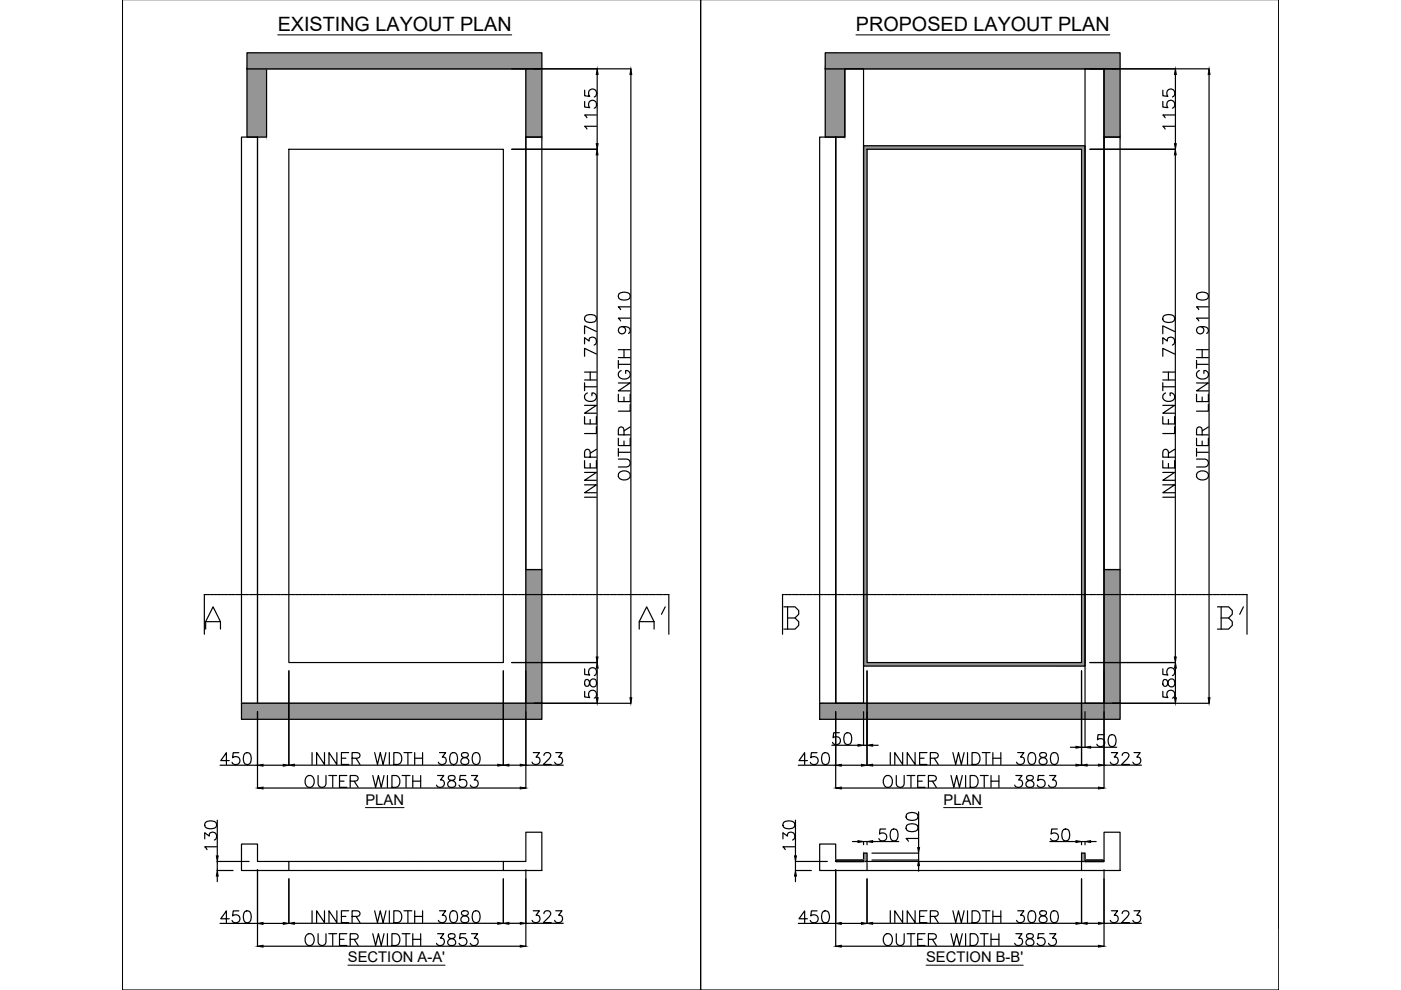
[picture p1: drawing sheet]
<svg xmlns="http://www.w3.org/2000/svg" width="297mm" height="210mm" viewBox="0 0 297 210" stroke-linecap="round" stroke-linejoin="round" font-family="sans-serif">
<defs><g id="words">
<g font-size="8.8">
<text x="134.8" y="134.8">A'</text>
<text x="257.2" y="134.8">B'</text>
</g>
<g font-size="4.2">
<text x="58.9" y="6.5">EXISTING LAYOUT PLAN</text>
<text x="181.5" y="6.5">PROPOSED LAYOUT PLAN</text>
</g>
<g font-size="3.1">
<text x="77.5" y="170.6">PLAN</text>
<text x="200.1" y="170.6">PLAN</text>
<text x="73.8" y="204">SECTION A-A'</text>
<text x="196.3" y="204">SECTION B-B'</text>
</g>
</g></defs>
<!-- layer: 0 -->
<g fill="none" stroke="#000" stroke-width=".25">
<path d="M26 -.1v210h122.5v-210v210h122.6v-210v196.9M52.4 14.6h4.1v14.5h-4.1zM52.4 11.2h62.5v3.4h-62.5zM54.6 14.6h56.9v134.5h-56.9zM108.5 14.6h25.3M111.5 14.6h3.4v14.5h-3.4zM124 19.1v1.2l1 .1a.89 .89 0 0 1 0-1.3 .89 .89 0 0 1 1.4 .2 .89 .89 0 0 1-.4 1.3M126.6 15.8v14.7M133.8 15.8v132.1M175 14.6h4.1v14.5h-4.1zM175 11.2h62.5v3.4h-62.5zM177.2 14.6h56.9v134.5h-56.9z"/>
<path d="M179.1 14.6h4v134.5h-5.9v-120h1.9zM230 14.6h4.1v134.5h-4.1zM231.1 14.6h25.3M234.1 14.6h3.4v14.5h-3.4zM246.5 19.1v1.2l1.1 .1a.89 .89 0 0 1 0-1.3 .89 .89 0 0 1 1.3 .2 .89 .89 0 0 1-.3 1.3M249.2 15.8v14.7M256.3 15.8v132.1M51.2 29.1h3.4v120h-3.4zM61.2 31.6h45.5v108.9h-45.5zM108.5 31.6h18.1M111.5 29.1h3.4v91.7h-3.4zM124 21.5v1.2l1 .1a.89 .89 0 0 1 0-1.3 .89 .89 0 0 1 1.3 .1 .89 .89 0 0 1-.3 1.3"/>
<path d="M126.5 26.8h-2.5l.4 .6M126.5 24.4h-2.5l.4 .6M126.6 32.8v106.5M173.8 29.1h3.4v120h-3.4zM183.1 30.9h46.9v110.3h-46.9zM183.8 31.6h45.5v108.9h-45.5zM231.1 31.6h18.1M234.1 29.1h3.4v91.7h-3.4zM246.5 21.5v1.2l1.1 .1a.89 .89 0 0 1 0-1.3 .89 .89 0 0 1 1.3 .1 .89 .89 0 0 1-.3 1.3M249.1 26.8h-2.6l.5 .6M249.1 24.4h-2.6l.5 .6M249.2 32.8v106.5"/>
<path d="M123.9 72.9v-1.3l1 .7a.8 .8 0 0 1 .9-.8 .8 .8 0 0 1 .6 1.1l-.1 .3-.3 .3M123.9 78.9h2.5M124.1 67.1a1.93 1.93 0 0 1 2.2 0 .82 .82 0 0 1-.3 1.2 2.07 2.07 0 0 1-1.9-.3l-.2-.3zM125.1 78.9v1.7M126.4 75.1l-2.5-1.2v1.6M126.4 70.3l-2.5-1.2v1.7M131.1 76.4v1.7M131.1 77.3h2.5M131.1 75.8h2.5M131.1 74.1h2.5M131.2 62.3a1.93 1.93 0 0 1 2.3 0 .81 .81 0 0 1-.4 1.2 2.12 2.12 0 0 1-1.9-.2l-.1-.4zM131.7 78.6a.93 .93 0 0 0-.6 1 .93 .93 0 0 0 1 .8 1.1 1.1 0 0 0 1.2-.3 1.1 1.1 0 0 0 .2-1.2l-.5-.3h-.4v.6"/>
<path d="M131.9 69.2a.78 .78 0 0 1 .7 1.1 .78 .78 0 0 1-1.2 .3 .78 .78 0 0 1 .1-1.2 2.22 2.22 0 0 1 2 .2 .73 .73 0 0 1-.2 1.1M132.3 74.1v1.7M133.6 67.5h-2.5l.5 .5M133.6 65.1h-2.5l.5 .6M246.5 72.9v-1.3l1 .7a.81 .81 0 0 1 .9-.8 .81 .81 0 0 1 .6 1.1l-.1 .3-.3 .3M246.5 78.9h2.5M246.7 67.1a1.94 1.94 0 0 1 2.2 0 .82 .82 0 0 1-.3 1.2 2.08 2.08 0 0 1-1.9-.3l-.2-.3zM247.7 78.9v1.7M249 75.1l-2.5-1.2v1.6M249 70.3l-2.5-1.2v1.7M253.7 77.3h2.5M253.7 75.8h2.5"/>
<path d="M253.7 74.1h2.5M253.7 76.4v1.7M253.8 62.3a1.94 1.94 0 0 1 2.3 0 .82 .82 0 0 1-.4 1.2 2.13 2.13 0 0 1-1.9-.2l-.1-.4zM254.3 78.6a.93 .93 0 0 0-.6 1 .93 .93 0 0 0 .9 .8 1.11 1.11 0 0 0 1.2-.3 1.11 1.11 0 0 0 .3-1.2l-.5-.3h-.4v.6M254.5 69.2a.78 .78 0 0 1 .7 1.1 .78 .78 0 0 1-1.2 .3 .78 .78 0 0 1 0-1.2 2.22 2.22 0 0 1 2.1 .2 .74 .74 0 0 1-.3 1.1M254.9 74.1v1.7M256.2 67.5h-2.5l.5 .5M256.2 65.1h-2.5l.5 .6M123.9 97.7v1.5h2.5v-1.5M123.9 88.3v1.6h2.5v-1.6M123.9 85.9h2.5l-2.5 1.7h2.5M123.9 82h2.5"/>
<path d="M123.9 81.2v1.6M123.9 80.6h2.5M124.5 83.3a.92 .92 0 0 0-.6 1.1 .92 .92 0 0 0 1 .7 1.09 1.09 0 0 0 1.2-.2 1.09 1.09 0 0 0 .2-1.2l-.4-.4h-.4v.6M125.1 96.9l-.1-1.4a.57 .57 0 0 0-.9 0l-.2 1.4h2.5M125.1 88.9v1M125.1 98.3v.9M126.4 90.5v1.4h-2.5M126.4 95.3l-1.3 .8M131.1 97.3h1.8a.84 .84 0 0 1 .7 .9 .84 .84 0 0 1-.7 .8h-1.8M131.1 92.9v1.6h2.5v-1.6M131.1 83.6v1.5h2.5v-1.5M131.1 81.2h2.5l-2.5 1.7h2.5"/>
<path d="M131.1 95.9h2.5M131.1 95.1v1.6M132.3 92.2l-.1-1.4a.59 .59 0 0 0-1 0l-.1 1.4h2.5M132.3 84.2v.9M132.3 93.5v1M133.6 85.7v1.5h-2.5M133.6 90.5l-1.3 .9M246.5 97.7v1.5h2.5v-1.5M246.5 88.3v1.6h2.5v-1.6M246.5 85.9h2.5l-2.5 1.7h2.5M246.5 82h2.5M246.5 80.6h2.5"/>
<path d="M246.5 81.2v1.6M247.1 83.3a.92 .92 0 0 0-.6 1.1 .92 .92 0 0 0 1 .7 1.1 1.1 0 0 0 1.2-.2 1.1 1.1 0 0 0 .2-1.2l-.5-.4h-.3v.6M247.7 96.9l-.1-1.4a.57 .57 0 0 0-.9 0l-.2 1.4h2.5M247.7 88.9v1M247.7 98.3v.9M249 90.5v1.4h-2.5M249 95.3l-1.3 .8M253.7 97.3h1.8a.85 .85 0 0 1 .7 .9 .85 .85 0 0 1-.7 .8h-1.8M253.7 92.9v1.6h2.5v-1.6M253.7 83.6v1.5h2.5v-1.5M253.7 81.2h2.5l-2.5 1.7h2.5M253.7 95.9h2.5"/>
<path d="M253.7 95.1v1.6M254.9 92.2l-.1-1.4a.6 .6 0 0 0-1 0l-.1 1.4h2.5M254.9 84.2v.9M254.9 93.5v1M256.2 85.7v1.5h-2.5M256.2 90.5l-1.3 .9M123.9 102.8h2.5l-2.5 1.7h2.5M123.9 100.2h2.5l-2.5 1.6h2.5M123.9 105.4h2.5M131.5 100.1a1.3 1.3 0 0 1 1.3-.2 1.3 1.3 0 0 1 .8 1.1 1.43 1.43 0 0 1-2.5 0v-.4zM246.5 102.8h2.5l-2.5 1.7h2.5M246.5 100.2h2.5l-2.5 1.6h2.5"/>
<path d="M246.5 105.4h2.5M254 100.1a1.29 1.29 0 0 1 1.4-.2 1.29 1.29 0 0 1 .8 1.1 1.43 1.43 0 0 1-2.5 0v-.4zM111.5 120.8h3.4v28.3h-3.4zM234.1 120.8h3.4v28.3h-3.4zM50.6 159.6h-1.2l-.1 1.1a.89 .89 0 0 1 1.4-.1 .89 .89 0 0 1-.2 1.4 .89 .89 0 0 1-1.3-.4M51.2 149.1h63.7v3.4h-63.7zM52 159.7a.82 .82 0 0 1 1.1 .4 2.08 2.08 0 0 1-.2 1.9 .82 .82 0 0 1-1.2-.4 2.09 2.09 0 0 1 .3-1.9zM54.6 150.9v16.2M61.2 142.2v20.1M66.2 159.6v2.5M68.8 159.6v2.5l-1.7-2.5v2.5M71.4 159.6v2.5l-1.6-2.5v2.5"/>
<path d="M73.9 159.6h-1.5v2.5h1.5M79.4 159.6l.6 2.5 .6-2.5 .6 2.5 .6-2.5M82.5 159.6v2.5M83.5 159.6h.8a1.35 1.35 0 0 1 .9 1.2 1.35 1.35 0 0 1-.9 1.3h-.8zM85.6 159.6h1.7M86.5 159.6v2.5M87.9 159.6v2.5M89.6 159.6v2.5M93.2 159.6h1.3l-.7 .9a.81 .81 0 0 1 .8 1 .81 .81 0 0 1-1.1 .6l-.3-.1-.3-.4M95.7 159.7a.8 .8 0 0 1 1.2 .4 2.07 2.07 0 0 1-.3 1.9 .79 .79 0 0 1-1.1-.4 2.02 2.02 0 0 1 .2-1.9zM98 159.7a.5 .5 0 0 0 .2 .8 1.03 1.03 0 0 1 1.2 1.1 .87 .87 0 0 1-1 .5 .87 .87 0 0 1-.7-.9 1.15 1.15 0 0 1 1.2-.7 .51 .51 0 0 0 .3-.8l-.4-.1zM100.5 159.7a.8 .8 0 0 1 1.2 .4 2.07 2.07 0 0 1-.3 1.9 .8 .8 0 0 1-1.2-.4 2.07 2.07 0 0 1 .3-1.9z"/>
<path d="M106.7 142.2v20M108.5 140.5h18.1M111.5 142.2v24.9M113.1 159.6h1.3l-.7 .9a.81 .81 0 0 1 .8 1 .81 .81 0 0 1-1.1 .6l-.3-.1-.3-.4M113.3 149.1h20.5M117.8 159.6h1.4l-.8 .9a.81 .81 0 0 1 .9 1 .81 .81 0 0 1-1.1 .6l-.4-.1-.2-.4M124 146.6v1.2l1 .1a.89 .89 0 0 1 0-1.3 .89 .89 0 0 1 1.3 .1 .89 .89 0 0 1-.3 1.3M124 141.8v1.2l1 .1a.89 .89 0 0 1 0-1.3 .89 .89 0 0 1 1.3 .1 .89 .89 0 0 1-.3 1.3M124.1 144.2a.94 .94 0 0 0 .2 1.3h.3a1.39 1.39 0 0 0 .6-1.2 .69 .69 0 0 1 .7-.4 .69 .69 0 0 1 .6 .7v.4a.72 .72 0 0 1-.8 .7 .72 .72 0 0 1-.7-.8l-.1-.5a.5 .5 0 0 0-.8-.2zM126.6 141.7v6.2M173.2 159.6h-1.2l-.1 1.1a.89 .89 0 0 1 1.4-.1 .89 .89 0 0 1-.2 1.4 .89 .89 0 0 1-1.3-.4M173.8 149.1h63.7v3.4h-63.7z"/>
<path d="M174.5 159.7a.82 .82 0 0 1 1.2 .4 2.04 2.04 0 0 1-.2 1.9 .82 .82 0 0 1-1.2-.4 2.13 2.13 0 0 1 .2-1.9zM176.4 158h5.5M177.2 150.9v16.2M178 155.4h-1.2l-.2 1a.89 .89 0 0 1 1.4 0 .89 .89 0 0 1-.2 1.3 .89 .89 0 0 1-1.3-.3M179.3 155.5a.81 .81 0 0 1 1.2 .3 2.08 2.08 0 0 1-.3 1.9 .82 .82 0 0 1-1.2-.3 2.07 2.07 0 0 1 .3-1.9zM183.1 150.9v7.1M183.1 158h.7M183.8 142.2v20.1M185 158h1.2M188.8 159.6v2.5M191.4 159.6v2.5l-1.7-2.5v2.5M194 159.6v2.5l-1.7-2.5v2.5"/>
<path d="M196.5 159.6h-1.5v2.5h1.5M202 159.6l.6 2.5 .6-2.5 .6 2.5 .6-2.5M205.1 159.6v2.5M206.1 159.6h.8a1.35 1.35 0 0 1 .9 1.2 1.35 1.35 0 0 1-.9 1.3h-.8zM208.2 159.6h1.7M209.1 159.6v2.5M210.5 159.6v2.5M212.2 159.6v2.5M215.8 159.6h1.3l-.7 .9a.81 .81 0 0 1 .8 1 .81 .81 0 0 1-1.1 .6l-.3-.1-.3-.4M218.3 159.7a.8 .8 0 0 1 1.2 .4 2.07 2.07 0 0 1-.3 1.9 .8 .8 0 0 1-1.2-.4 2.07 2.07 0 0 1 .3-1.9zM220.6 159.7a.51 .51 0 0 0 .2 .8 1.03 1.03 0 0 1 1.2 1.1 .87 .87 0 0 1-1 .5 .87 .87 0 0 1-.7-.9 1.12 1.12 0 0 1 1.2-.7 .51 .51 0 0 0 .2-.8l-.3-.1zM223.1 159.7a.8 .8 0 0 1 1.2 .4 2.02 2.02 0 0 1-.3 1.9 .8 .8 0 0 1-1.2-.4 2.11 2.11 0 0 1 .3-1.9z"/>
<path d="M226.9 158.4h1.2M229.3 142.2v20M230 150.9v7.5h-.7M231.1 140.5h18.1M231.2 158.4h5.6M234 155.8h-1.2l-.1 1a.88 .88 0 0 1 1.3 0 .88 .88 0 0 1-.2 1.4 .88 .88 0 0 1-1.2-.4M234.1 142.2v24.9M235.3 155.9a.8 .8 0 0 1 1.2 .4 2.07 2.07 0 0 1-.2 1.9 .79 .79 0 0 1-1.2-.4 2.02 2.02 0 0 1 .2-1.9zM235.6 159.6h1.4l-.8 .9a.81 .81 0 0 1 .9 1 .81 .81 0 0 1-1.1 .6l-.4-.1-.2-.4M235.8 149.1h20.6M240.4 159.6h1.3l-.7 .9a.81 .81 0 0 1 .9 1 .81 .81 0 0 1-1.1 .6l-.4-.1-.2-.4M246.5 146.6v1.2l1.1 .1a.89 .89 0 0 1 0-1.3 .89 .89 0 0 1 1.3 .1 .89 .89 0 0 1-.3 1.3"/>
<path d="M246.5 141.8v1.2l1.1 .1a.89 .89 0 0 1 0-1.3 .89 .89 0 0 1 1.3 .1 .89 .89 0 0 1-.3 1.3M246.7 144.2a.93 .93 0 0 0 .2 1.3h.2a1.36 1.36 0 0 0 .6-1.2 .7 .7 0 0 1 .8-.4 .7 .7 0 0 1 .6 .7v.4a.72 .72 0 0 1-.8 .7 .72 .72 0 0 1-.7-.8l-.1-.5a.5 .5 0 0 0-.8-.2zM249.2 141.7v6.2M43.4 177.9v-1.3l1 .7a.81 .81 0 0 1 .9-.9 .81 .81 0 0 1 .6 1.1l-.1 .4-.4 .2M43.5 174.4a1.94 1.94 0 0 1 2.3 0 .82 .82 0 0 1-.4 1.2 2.08 2.08 0 0 1-1.9-.2l-.1-.4zM45.9 179.5h-2.5l.5 .6M46.1 173.9v7.6M46.7 162.2h7.9M48.6 161.3h-1.8l1.2-1.7v2.5M51.2 179h3.4v3.7h6.6v1.9h-10zM55.8 162.2h4.3M55.8 167.1h54.5"/>
<path d="M62.4 162.2h43.1M64.9 164.8a.93 .93 0 0 1 1.1-.3 .93 .93 0 0 1 .6 .9 1.11 1.11 0 0 1-.2 1.2 1.11 1.11 0 0 1-1.2 .2 1.57 1.57 0 0 1-.3-2zM67.4 164.4v1.8a.84 .84 0 0 0 .9 .7 .84 .84 0 0 0 .8-.7v-1.8M69.7 164.4h1.7M70.5 164.4v2.5M72 165.6h.9M72.4 160.8h.9M73.5 164.4h-1.5v2.5h1.5M74.2 165.6l1.5-.1a.58 .58 0 0 0 0-1l-1.5-.1v2.5M74.7 160.8l1.4-.2a.59 .59 0 0 0 0-.9l-1.4-.1v2.5M75.1 165.6l.8 1.3M75.5 160.8l.8 1.3"/>
<path d="M79 164.4l.6 2.5 .6-2.5 .6 2.5 .6-2.5M82.1 164.4v2.5M83.1 164.4h.8a1.34 1.34 0 0 1 .9 1.3 1.34 1.34 0 0 1-.9 1.2h-.8zM85.3 164.4h1.6M86.1 164.4v2.5M87.5 165.6h1.7M87.5 164.4v2.5M87.9 160.8h1.7M89.2 164.4v2.5M92.8 164.4h1.3l-.7 1a.81 .81 0 0 1 .8 .9 .81 .81 0 0 1-1.1 .6l-.3-.1-.3-.3M95.2 164.5a.51 .51 0 0 0 .2 .9 1.04 1.04 0 0 1 1.2 1.1 .88 .88 0 0 1-1 .5 .88 .88 0 0 1-.7-.9 1.17 1.17 0 0 1 1.2-.7 .51 .51 0 0 0 .3-.9l-.4-.1zM98.8 164.4h-1.2l-.2 1.1a.88 .88 0 0 1 1.4 0 .88 .88 0 0 1-.2 1.3 .88 .88 0 0 1-1.3-.3"/>
<path d="M100 164.4h1.3l-.8 1a.81 .81 0 0 1 .9 .9 .81 .81 0 0 1-1.1 .6l-.3-.1-.3-.3M107.9 162.2h2.4M111.5 176.4h3.4v8.2h-8.2v-1.9h4.8zM111.5 162.2h7.9M115.3 160.2l.3-.5 .7-.1a.62 .62 0 0 1 .3 .9l-1.4 1.6h1.7M166 177.9v-1.3l1 .7a.8 .8 0 0 1 .9-.9 .8 .8 0 0 1 .6 1.1l-.1 .4-.4 .2M166.1 174.4a1.93 1.93 0 0 1 2.3 0 .82 .82 0 0 1-.4 1.2 2.07 2.07 0 0 1-1.9-.2l-.1-.4zM168.5 179.5h-2.5l.5 .6M168.7 173.9v7.6M169.3 162.2h7.9M171.2 161.3h-1.8l1.2-1.7v2.5M173.8 179h3.4v3.7h6.6v1.9h-10z"/>
<path d="M178.4 162.2h4.2M178.4 167.1h54.5M180.7 178.4h1.2M183.1 179.1v-.7h.7v.7M185 162.2h43.1M185 178.4h5.5M187.5 164.8a.92 .92 0 0 1 1.1-.3 .92 .92 0 0 1 .6 .9 1.1 1.1 0 0 1-.2 1.2 1.1 1.1 0 0 1-1.2 .2 1.54 1.54 0 0 1-.3-2zM187.8 175.8h-1.2l-.1 1.1a.88 .88 0 0 1 1.3-.1 .88 .88 0 0 1-.2 1.4 .88 .88 0 0 1-1.3-.4M189.1 175.9a.82 .82 0 0 1 1.2 .3 2.08 2.08 0 0 1-.3 2 .82 .82 0 0 1-1.2-.4 2.09 2.09 0 0 1 .3-1.9zM190 164.4v1.8a.84 .84 0 0 0 .9 .7 .84 .84 0 0 0 .8-.7v-1.8M192.2 175a1.94 1.94 0 0 1 2.3 0 .82 .82 0 0 1-.4 1.2 2.09 2.09 0 0 1-1.9-.2l-.1-.4zM192.2 172.6a1.94 1.94 0 0 1 2.3 0 .82 .82 0 0 1-.4 1.2 2.13 2.13 0 0 1-1.9-.2l-.1-.4z"/>
<path d="M192.3 164.4h1.7M193.1 164.4v2.5M194.6 165.6h.9M194.6 177.8h-2.5l.5 .6M194.8 172.1v7.6M195 160.8h.9M196.1 164.4h-1.5v2.5h1.5M196.8 165.6l1.5-.1a.58 .58 0 0 0 0-1l-1.5-.1v2.5M197.2 160.8l1.5-.2a.57 .57 0 0 0 0-.9l-1.5-.1v2.5M197.7 165.6l.8 1.3M198.1 160.8l.8 1.3M201.6 164.4l.6 2.5 .6-2.5 .6 2.5 .6-2.5"/>
<path d="M204.7 164.4v2.5M205.7 164.4h.8a1.34 1.34 0 0 1 .9 1.3 1.34 1.34 0 0 1-.9 1.2h-.8zM207.8 164.4h1.7M208.7 164.4v2.5M210.1 165.6h1.7M210.1 164.4v2.5M210.5 160.8h1.7M211.8 164.4v2.5M215.4 164.4h1.3l-.7 1a.81 .81 0 0 1 .8 .9 .81 .81 0 0 1-1.1 .6l-.3-.1-.3-.3M217.8 164.5a.5 .5 0 0 0 .2 .9 1.04 1.04 0 0 1 1.2 1.1 .87 .87 0 0 1-1 .5 .87 .87 0 0 1-.7-.9 1.17 1.17 0 0 1 1.2-.7 .5 .5 0 0 0 .3-.9l-.4-.1zM221.3 164.4h-1.1l-.2 1.1a.89 .89 0 0 1 1.4 0 .89 .89 0 0 1-.2 1.3 .89 .89 0 0 1-1.3-.3M222.5 164.4h1.4l-.8 1a.81 .81 0 0 1 .9 .9 .81 .81 0 0 1-1.1 .6l-.4-.1-.2-.3"/>
<path d="M222.6 178.4h5.5M224.2 175.8h-1.2l-.2 1.1a.89 .89 0 0 1 1.4-.1 .89 .89 0 0 1-.2 1.4 .89 .89 0 0 1-1.3-.4M225.5 175.9a.82 .82 0 0 1 1.2 .3 2.08 2.08 0 0 1-.3 2 .82 .82 0 0 1-1.2-.4 2.09 2.09 0 0 1 .3-1.9zM229.3 179.1v-.7h.7v.7M230.5 162.2h2.4M231.2 178.4h1.2M234.1 176.4h3.4v8.2h-8.2v-1.9h4.8zM234.1 162.2h7.9M237.9 160.2l.3-.5 .7-.1a.62 .62 0 0 1 .3 .9l-1.4 1.6h1.7M46.1 185.8v1.1M46.7 195.8h7.9M48.6 194.8h-1.8l1.2-1.7v2.5"/>
<path d="M50.6 193.1h-1.2l-.1 1.1a.89 .89 0 0 1 1.4 0 .89 .89 0 0 1-.2 1.3 .89 .89 0 0 1-1.3-.3M52 193.2a.82 .82 0 0 1 1.1 .4 2.09 2.09 0 0 1-.2 1.9 .82 .82 0 0 1-1.2-.3 2.09 2.09 0 0 1 .3-2zM52.8 182.7h-6.7l-.1 1.9h3.4M54.6 184.4v16.2M55.8 195.8h4.3M61.2 186.3v9.5M62.4 195.8h43.1M64.9 198.3a.93 .93 0 0 1 1.1-.3 .93 .93 0 0 1 .6 .9 1.11 1.11 0 0 1-.2 1.2 1.11 1.11 0 0 1-1.2 .3 1.58 1.58 0 0 1-.3-2.1zM66.2 193.1v2.5M67.4 198v1.8a.84 .84 0 0 0 .9 .7 .84 .84 0 0 0 .8-.7v-1.8M68.8 193.1v2.5l-1.7-2.5v2.5M69.7 198h1.7"/>
<path d="M70.5 198v2.5M71.4 193.1v2.5l-1.6-2.5v2.5M72 199.2h.9M72.4 194.3h.9M73.5 198h-1.5v2.5h1.5M73.9 193.1h-1.5v2.5h1.5M74.2 199.2l1.5-.2a.57 .57 0 0 0 0-.9l-1.5-.1v2.5M74.7 194.3l1.4-.1a.6 .6 0 0 0 0-1l-1.4-.1v2.5M75.1 199.2l.8 1.3M75.5 194.3l.8 1.3M79 198l.6 2.5 .6-2.5 .6 2.5 .6-2.5M79.4 193.1l.6 2.5 .6-2.5 .6 2.5 .6-2.5"/>
<path d="M82.1 198v2.5M82.5 193.1v2.5M83.1 198h.8a1.34 1.34 0 0 1 .9 1.2 1.34 1.34 0 0 1-.9 1.3h-.8zM83.5 193.1h.8a1.34 1.34 0 0 1 .9 1.3 1.34 1.34 0 0 1-.9 1.2h-.8zM85.3 198h1.6M85.6 193.1h1.7M86.1 198v2.5M86.5 193.1v2.5M87.5 198v2.5M87.5 199.2h1.7M87.9 193.1v2.5M87.9 194.3h1.7"/>
<path d="M89.2 198v2.5M89.6 193.1v2.5M92.8 198h1.3l-.7 .9a.81 .81 0 0 1 .8 .9 .81 .81 0 0 1-1.1 .7l-.3-.1-.3-.4M93.2 193.1h1.3l-.7 1a.81 .81 0 0 1 .8 .9 .81 .81 0 0 1-1.1 .6l-.3-.1-.3-.4M95.2 198.1a.51 .51 0 0 0 .2 .8 1.04 1.04 0 0 1 1.2 1.1 .88 .88 0 0 1-1 .5 .88 .88 0 0 1-.7-.9 1.17 1.17 0 0 1 1.2-.7 .51 .51 0 0 0 .3-.8l-.4-.1zM95.7 193.2a.82 .82 0 0 1 1.2 .4 2.08 2.08 0 0 1-.3 1.9 .81 .81 0 0 1-1.1-.4 2.05 2.05 0 0 1 .2-1.9zM98 193.2a.5 .5 0 0 0 .2 .9 1.04 1.04 0 0 1 1.2 1 .87 .87 0 0 1-1 .5 .87 .87 0 0 1-.7-.8 1.17 1.17 0 0 1 1.2-.7 .51 .51 0 0 0 .3-.9l-.4-.1zM98.8 198h-1.2l-.2 1a.89 .89 0 0 1 1.4 0 .89 .89 0 0 1-.2 1.4 .89 .89 0 0 1-1.3-.4M100 198h1.3l-.8 .9a.81 .81 0 0 1 .9 .9 .81 .81 0 0 1-1.1 .7l-.3-.1-.3-.4M100.5 193.2a.82 .82 0 0 1 1.2 .4 2.08 2.08 0 0 1-.3 1.9 .82 .82 0 0 1-1.2-.4 2.09 2.09 0 0 1 .3-1.9zM106.7 186.3v9.5M107.9 195.8h2.4"/>
<path d="M111.5 184.4v16.2M111.5 195.8h7.9M113.1 193.1h1.3l-.7 1a.81 .81 0 0 1 .8 .9 .81 .81 0 0 1-1.1 .6l-.3-.1-.3-.4M115.3 193.7l.3-.5 .7-.1a.61 .61 0 0 1 .3 1l-1.4 1.5h1.7M117.8 193.1h1.4l-.8 1a.81 .81 0 0 1 .9 .9 .81 .81 0 0 1-1.1 .6l-.4-.1-.2-.4M168.7 185.8v1.1M169.3 195.8h7.9M171.2 194.8h-1.8l1.2-1.7v2.5M173.2 193.1h-1.2l-.1 1.1a.89 .89 0 0 1 1.4 0 .89 .89 0 0 1-.2 1.3 .89 .89 0 0 1-1.3-.3M174.5 193.2a.82 .82 0 0 1 1.2 .4 2.05 2.05 0 0 1-.2 1.9 .82 .82 0 0 1-1.2-.3 2.13 2.13 0 0 1 .2-2zM175.4 182.7h-6.7l-.1 1.9h3.4M177.2 182.4h5.9v.3h-5.9z"/>
<path d="M177.2 184.4v16.2M178.4 195.8h4.2M183.1 180.9h.7v1.8h-.7zM183.8 186.3v9.5M184.9 182.4h9.9M184.9 180.9h9.9M185 195.8h43.1M187.5 198.3a.92 .92 0 0 1 1.1-.3 .92 .92 0 0 1 .6 .9 1.1 1.1 0 0 1-.2 1.2 1.1 1.1 0 0 1-1.2 .3 1.54 1.54 0 0 1-.3-2.1zM188.8 193.1v2.5M190 198v1.8a.84 .84 0 0 0 .9 .7 .84 .84 0 0 0 .8-.7v-1.8M191.4 193.1v2.5l-1.7-2.5v2.5M192.3 198h1.7"/>
<path d="M193.1 198v2.5M194 193.1v2.5l-1.7-2.5v2.5M194.6 199.2h.9M194.8 180.9v1.5M194.8 183.5v1.2M195 194.3h.9M196.1 198h-1.5v2.5h1.5M196.5 193.1h-1.5v2.5h1.5M196.8 199.2l1.5-.2a.57 .57 0 0 0 0-.9l-1.5-.1v2.5M197.2 194.3l1.5-.1a.58 .58 0 0 0 0-1l-1.5-.1v2.5M197.7 199.2l.8 1.3M198.1 194.3l.8 1.3"/>
<path d="M201.6 198l.6 2.5 .6-2.5 .6 2.5 .6-2.5M202 193.1l.6 2.5 .6-2.5 .6 2.5 .6-2.5M204.7 198v2.5M205.1 193.1v2.5M205.7 198h.8a1.34 1.34 0 0 1 .9 1.2 1.34 1.34 0 0 1-.9 1.3h-.8zM206.1 193.1h.8a1.34 1.34 0 0 1 .9 1.3 1.34 1.34 0 0 1-.9 1.2h-.8zM207.8 198h1.7M208.2 193.1h1.7M208.7 198v2.5M209.1 193.1v2.5M210.1 199.2h1.7M210.1 198v2.5"/>
<path d="M210.5 194.3h1.7M210.5 193.1v2.5M211.8 198v2.5M212.2 193.1v2.5M215.4 198h1.3l-.7 .9a.81 .81 0 0 1 .8 .9 .81 .81 0 0 1-1.1 .7l-.3-.1-.3-.4M215.8 193.1h1.3l-.7 1a.81 .81 0 0 1 .8 .9 .81 .81 0 0 1-1.1 .6l-.3-.1-.3-.4M217.8 198.1a.5 .5 0 0 0 .2 .8 1.04 1.04 0 0 1 1.2 1.1 .87 .87 0 0 1-1 .5 .87 .87 0 0 1-.7-.9 1.17 1.17 0 0 1 1.2-.7 .5 .5 0 0 0 .3-.8l-.4-.1zM218.3 193.2a.82 .82 0 0 1 1.2 .4 2.08 2.08 0 0 1-.3 1.9 .82 .82 0 0 1-1.2-.4 2.09 2.09 0 0 1 .3-1.9zM220.6 193.2a.51 .51 0 0 0 .2 .9 1.04 1.04 0 0 1 1.2 1 .87 .87 0 0 1-1 .5 .87 .87 0 0 1-.7-.8 1.14 1.14 0 0 1 1.2-.7 .51 .51 0 0 0 .2-.9l-.3-.1zM221.3 198h-1.1l-.2 1a.89 .89 0 0 1 1.4 0 .89 .89 0 0 1-.2 1.3 .89 .89 0 0 1-1.3-.3M222.5 198h1.4l-.8 .9a.81 .81 0 0 1 .9 .9 .81 .81 0 0 1-1.1 .7l-.4-.1-.2-.4M223.1 193.2a.82 .82 0 0 1 1.2 .4 2.04 2.04 0 0 1-.3 1.9 .82 .82 0 0 1-1.2-.4 2.13 2.13 0 0 1 .3-1.9z"/>
<path d="M229.3 180.9h.7v1.8h-.7zM229.3 186.3v9.5M230 182.4h4.1v.3h-4.1zM230.5 195.8h2.4M234.1 195.8h7.9M234.1 184.4v16.2M235.6 193.1h1.4l-.8 1a.81 .81 0 0 1 .9 .9 .81 .81 0 0 1-1.1 .6l-.4-.1-.2-.4M237.9 193.7l.3-.5 .7-.1a.61 .61 0 0 1 .3 1l-1.4 1.5h1.7M240.4 193.1h1.3l-.7 1a.81 .81 0 0 1 .9 .9 .81 .81 0 0 1-1.1 .6l-.4-.1-.2-.4M271.1 196.8h.1M55.8 200.6h54.5M178.4 200.6h54.5"/>
</g>
<g fill="#939598" stroke="#939598" stroke-width=".21">
<path d="M52.4 14.6l4.1 14.5v-14.5zM52.4 14.6l4.1 14.5h-4.1z"/>
<path d="M111.5 14.6l3.4 14.5v-14.5zM111.5 14.6l3.4 14.5h-3.4z"/>
<path d="M111.5 120.8l3.4 28.3v-28.3zM111.5 120.8l3.4 28.3h-3.4z"/>
<path d="M52.4 11.2l62.5 3.4v-3.4zM52.4 11.2l62.5 3.4h-62.5z"/>
<path d="M51.2 149.1l63.7 3.4v-3.4zM51.2 149.1l63.7 3.4h-63.7z"/>
<path d="M183.1 30.9l46.9 .7v-.7zM183.1 30.9l46.9 .7h-46.9z"/>
<path d="M229.3 31.6l.7 108.9v-108.9zM229.3 31.6l.7 108.9h-.7z"/>
<path d="M183.1 31.6l.7 108.9v-108.9zM183.1 31.6l.7 108.9h-.7z"/>
<path d="M183.1 140.5l46.9 .7v-.7zM183.1 140.5l46.9 .7h-46.9z"/>
<path d="M175 14.6l4.1 14.5v-14.5zM175 14.6l4.1 14.5h-4.1z"/>
<path d="M234.1 14.6l3.4 14.5v-14.5zM234.1 14.6l3.4 14.5h-3.4z"/>
<path d="M234.1 120.8l3.4 28.3v-28.3zM234.1 120.8l3.4 28.3h-3.4z"/>
<path d="M175 11.2l62.5 3.4v-3.4zM175 11.2l62.5 3.4h-62.5z"/>
<path d="M173.8 149.1l63.7 3.4v-3.4zM173.8 149.1l63.7 3.4h-63.7z"/>
<path d="M183.1 180.9l.7 1.8v-1.8zM183.1 180.9l.7 1.8h-.7z"/>
<path d="M229.3 180.9l.7 1.8v-1.8zM229.3 180.9l.7 1.8h-.7z"/>
<circle cx="177.3" cy="182.4" r=".12"/>
<circle cx="177.2" cy="182.5" r=".12"/>
<circle cx="177.4" cy="182.4" r=".12"/>
<circle cx="177.2" cy="182.6" r=".12"/>
<circle cx="177.3" cy="182.5" r=".12"/>
<circle cx="177.3" cy="182.6" r=".12"/>
<circle cx="177.4" cy="182.5" r=".12"/>
<circle cx="177.5" cy="182.4" r=".12"/>
<circle cx="177.4" cy="182.6" r=".12"/>
<circle cx="177.5" cy="182.5" r=".12"/>
<circle cx="177.6" cy="182.4" r=".12"/>
<circle cx="177.5" cy="182.6" r=".12"/>
<circle cx="177.6" cy="182.5" r=".12"/>
<circle cx="177.7" cy="182.4" r=".12"/>
<circle cx="177.6" cy="182.6" r=".12"/>
<circle cx="177.7" cy="182.5" r=".12"/>
<circle cx="177.8" cy="182.4" r=".12"/>
<circle cx="177.9" cy="182.4" r=".12"/>
<circle cx="177.7" cy="182.6" r=".12"/>
<circle cx="177.8" cy="182.5" r=".12"/>
<circle cx="177.8" cy="182.6" r=".12"/>
<circle cx="177.9" cy="182.5" r=".12"/>
<circle cx="178" cy="182.4" r=".12"/>
<circle cx="177.9" cy="182.6" r=".12"/>
<circle cx="178" cy="182.5" r=".12"/>
<circle cx="178.1" cy="182.4" r=".12"/>
<circle cx="178" cy="182.6" r=".12"/>
<circle cx="178.1" cy="182.5" r=".12"/>
<circle cx="178.2" cy="182.4" r=".12"/>
<circle cx="178.1" cy="182.6" r=".12"/>
<circle cx="178.2" cy="182.5" r=".12"/>
<circle cx="178.3" cy="182.4" r=".12"/>
<circle cx="178.3" cy="182.5" r=".12"/>
<circle cx="178.2" cy="182.6" r=".12"/>
<circle cx="178.4" cy="182.4" r=".12"/>
<circle cx="178.3" cy="182.6" r=".12"/>
<circle cx="178.4" cy="182.5" r=".12"/>
<circle cx="178.5" cy="182.4" r=".12"/>
<circle cx="178.4" cy="182.6" r=".12"/>
<circle cx="178.5" cy="182.5" r=".12"/>
<circle cx="178.6" cy="182.4" r=".12"/>
<circle cx="178.5" cy="182.6" r=".12"/>
<circle cx="178.6" cy="182.5" r=".12"/>
<circle cx="178.6" cy="182.6" r=".12"/>
<circle cx="178.7" cy="182.4" r=".12"/>
<circle cx="178.7" cy="182.5" r=".12"/>
<circle cx="178.8" cy="182.4" r=".12"/>
<circle cx="178.8" cy="182.5" r=".12"/>
<circle cx="178.9" cy="182.4" r=".12"/>
<circle cx="178.7" cy="182.6" r=".12"/>
<circle cx="179" cy="182.4" r=".12"/>
<circle cx="178.8" cy="182.6" r=".12"/>
<circle cx="178.9" cy="182.5" r=".12"/>
<circle cx="178.9" cy="182.6" r=".12"/>
<circle cx="179" cy="182.5" r=".12"/>
<circle cx="179.1" cy="182.4" r=".12"/>
<circle cx="179" cy="182.6" r=".12"/>
<circle cx="179.1" cy="182.5" r=".12"/>
<circle cx="179.2" cy="182.4" r=".12"/>
<circle cx="179.1" cy="182.6" r=".12"/>
<circle cx="179.2" cy="182.5" r=".12"/>
<circle cx="179.2" cy="182.6" r=".12"/>
<circle cx="179.3" cy="182.4" r=".12"/>
<circle cx="179.3" cy="182.5" r=".12"/>
<circle cx="179.4" cy="182.4" r=".12"/>
<circle cx="179.5" cy="182.4" r=".12"/>
<circle cx="179.3" cy="182.6" r=".12"/>
<circle cx="179.4" cy="182.5" r=".12"/>
<circle cx="179.6" cy="182.4" r=".12"/>
<circle cx="179.4" cy="182.6" r=".12"/>
<circle cx="179.5" cy="182.5" r=".12"/>
<circle cx="179.5" cy="182.6" r=".12"/>
<circle cx="179.6" cy="182.5" r=".12"/>
<circle cx="179.7" cy="182.4" r=".12"/>
<circle cx="179.6" cy="182.6" r=".12"/>
<circle cx="179.7" cy="182.5" r=".12"/>
<circle cx="179.8" cy="182.4" r=".12"/>
<circle cx="179.7" cy="182.6" r=".12"/>
<circle cx="179.8" cy="182.5" r=".12"/>
<circle cx="179.9" cy="182.4" r=".12"/>
<circle cx="179.8" cy="182.6" r=".12"/>
<circle cx="179.9" cy="182.5" r=".12"/>
<circle cx="180" cy="182.4" r=".12"/>
<circle cx="180.1" cy="182.4" r=".12"/>
<circle cx="179.9" cy="182.6" r=".12"/>
<circle cx="180" cy="182.5" r=".12"/>
<circle cx="180" cy="182.6" r=".12"/>
<circle cx="180.1" cy="182.5" r=".12"/>
<circle cx="180.1" cy="182.6" r=".12"/>
<circle cx="180.2" cy="182.4" r=".12"/>
<circle cx="180.2" cy="182.5" r=".12"/>
<circle cx="180.3" cy="182.4" r=".12"/>
<circle cx="180.2" cy="182.6" r=".12"/>
<circle cx="180.3" cy="182.5" r=".12"/>
<circle cx="180.4" cy="182.4" r=".12"/>
<circle cx="180.3" cy="182.6" r=".12"/>
<circle cx="180.4" cy="182.5" r=".12"/>
<circle cx="180.5" cy="182.4" r=".12"/>
<circle cx="180.5" cy="182.5" r=".12"/>
<circle cx="180.4" cy="182.6" r=".12"/>
<circle cx="180.6" cy="182.4" r=".12"/>
<circle cx="180.5" cy="182.6" r=".12"/>
<circle cx="180.6" cy="182.5" r=".12"/>
<circle cx="180.7" cy="182.4" r=".12"/>
<circle cx="180.6" cy="182.6" r=".12"/>
<circle cx="180.7" cy="182.5" r=".12"/>
<circle cx="180.8" cy="182.4" r=".12"/>
<circle cx="180.7" cy="182.6" r=".12"/>
<circle cx="180.8" cy="182.5" r=".12"/>
<circle cx="180.9" cy="182.4" r=".12"/>
<circle cx="180.9" cy="182.5" r=".12"/>
<circle cx="181" cy="182.4" r=".12"/>
<circle cx="180.8" cy="182.6" r=".12"/>
<circle cx="181" cy="182.5" r=".12"/>
<circle cx="181.1" cy="182.4" r=".12"/>
<circle cx="180.9" cy="182.6" r=".12"/>
<circle cx="181" cy="182.6" r=".12"/>
<circle cx="181.1" cy="182.5" r=".12"/>
<circle cx="181.2" cy="182.4" r=".12"/>
<circle cx="181.1" cy="182.6" r=".12"/>
<circle cx="181.2" cy="182.5" r=".12"/>
<circle cx="181.3" cy="182.4" r=".12"/>
<circle cx="181.2" cy="182.6" r=".12"/>
<circle cx="181.3" cy="182.5" r=".12"/>
<circle cx="181.4" cy="182.4" r=".12"/>
<circle cx="181.3" cy="182.6" r=".12"/>
<circle cx="181.4" cy="182.5" r=".12"/>
<circle cx="181.4" cy="182.6" r=".12"/>
<circle cx="181.5" cy="182.4" r=".12"/>
<circle cx="181.6" cy="182.4" r=".12"/>
<circle cx="181.5" cy="182.5" r=".12"/>
<circle cx="181.7" cy="182.4" r=".12"/>
<circle cx="181.5" cy="182.6" r=".12"/>
<circle cx="181.6" cy="182.5" r=".12"/>
<circle cx="181.8" cy="182.4" r=".12"/>
<circle cx="181.6" cy="182.6" r=".12"/>
<circle cx="181.7" cy="182.5" r=".12"/>
<circle cx="181.7" cy="182.6" r=".12"/>
<circle cx="181.8" cy="182.5" r=".12"/>
<circle cx="181.9" cy="182.4" r=".12"/>
<circle cx="181.8" cy="182.6" r=".12"/>
<circle cx="181.9" cy="182.5" r=".12"/>
<circle cx="182" cy="182.4" r=".12"/>
<circle cx="181.9" cy="182.6" r=".12"/>
<circle cx="182" cy="182.5" r=".12"/>
<circle cx="182.1" cy="182.4" r=".12"/>
<circle cx="182.2" cy="182.4" r=".12"/>
<circle cx="182" cy="182.6" r=".12"/>
<circle cx="182.1" cy="182.5" r=".12"/>
<circle cx="182.3" cy="182.4" r=".12"/>
<circle cx="182.1" cy="182.6" r=".12"/>
<circle cx="182.2" cy="182.5" r=".12"/>
<circle cx="182.2" cy="182.6" r=".12"/>
<circle cx="182.3" cy="182.5" r=".12"/>
<circle cx="182.3" cy="182.6" r=".12"/>
<circle cx="182.4" cy="182.4" r=".12"/>
<circle cx="182.4" cy="182.5" r=".12"/>
<circle cx="182.5" cy="182.4" r=".12"/>
<circle cx="182.4" cy="182.6" r=".12"/>
<circle cx="182.5" cy="182.5" r=".12"/>
<circle cx="182.6" cy="182.4" r=".12"/>
<circle cx="182.6" cy="182.5" r=".12"/>
<circle cx="182.7" cy="182.4" r=".12"/>
<circle cx="182.5" cy="182.6" r=".12"/>
<circle cx="182.7" cy="182.5" r=".12"/>
<circle cx="182.8" cy="182.4" r=".12"/>
<circle cx="182.6" cy="182.6" r=".12"/>
<circle cx="182.7" cy="182.6" r=".12"/>
<circle cx="182.8" cy="182.5" r=".12"/>
<circle cx="182.9" cy="182.4" r=".12"/>
<circle cx="182.8" cy="182.6" r=".12"/>
<circle cx="182.9" cy="182.5" r=".12"/>
<circle cx="182.9" cy="182.6" r=".12"/>
<circle cx="183" cy="182.4" r=".12"/>
<circle cx="183" cy="182.5" r=".12"/>
<circle cx="183.1" cy="182.4" r=".12"/>
<circle cx="183.1" cy="182.5" r=".12"/>
<circle cx="183" cy="182.6" r=".12"/>
<circle cx="230.1" cy="182.4" r=".12"/>
<circle cx="230.1" cy="182.5" r=".12"/>
<circle cx="230.2" cy="182.4" r=".12"/>
<circle cx="230.1" cy="182.6" r=".12"/>
<circle cx="230.2" cy="182.5" r=".12"/>
<circle cx="230.2" cy="182.6" r=".12"/>
<circle cx="230.3" cy="182.4" r=".12"/>
<circle cx="230.3" cy="182.5" r=".12"/>
<circle cx="230.4" cy="182.4" r=".12"/>
<circle cx="230.4" cy="182.5" r=".12"/>
<circle cx="230.5" cy="182.4" r=".12"/>
<circle cx="230.3" cy="182.6" r=".12"/>
<circle cx="230.6" cy="182.4" r=".12"/>
<circle cx="230.4" cy="182.6" r=".12"/>
<circle cx="230.5" cy="182.5" r=".12"/>
<circle cx="230.5" cy="182.6" r=".12"/>
<circle cx="230.6" cy="182.5" r=".12"/>
<circle cx="230.7" cy="182.4" r=".12"/>
<circle cx="230.6" cy="182.6" r=".12"/>
<circle cx="230.7" cy="182.5" r=".12"/>
<circle cx="230.8" cy="182.4" r=".12"/>
<circle cx="230.7" cy="182.6" r=".12"/>
<circle cx="230.8" cy="182.5" r=".12"/>
<circle cx="230.9" cy="182.4" r=".12"/>
<circle cx="230.8" cy="182.6" r=".12"/>
<circle cx="230.9" cy="182.5" r=".12"/>
<circle cx="231" cy="182.4" r=".12"/>
<circle cx="231.1" cy="182.4" r=".12"/>
<circle cx="230.9" cy="182.6" r=".12"/>
<circle cx="231" cy="182.5" r=".12"/>
<circle cx="231" cy="182.6" r=".12"/>
<circle cx="231.1" cy="182.5" r=".12"/>
<circle cx="231.1" cy="182.6" r=".12"/>
<circle cx="231.2" cy="182.4" r=".12"/>
<circle cx="231.2" cy="182.5" r=".12"/>
<circle cx="231.3" cy="182.4" r=".12"/>
<circle cx="231.2" cy="182.6" r=".12"/>
<circle cx="231.3" cy="182.5" r=".12"/>
<circle cx="231.4" cy="182.4" r=".12"/>
<circle cx="231.3" cy="182.6" r=".12"/>
<circle cx="231.4" cy="182.5" r=".12"/>
<circle cx="231.5" cy="182.4" r=".12"/>
<circle cx="231.5" cy="182.5" r=".12"/>
<circle cx="231.4" cy="182.6" r=".12"/>
<circle cx="231.6" cy="182.4" r=".12"/>
<circle cx="231.5" cy="182.6" r=".12"/>
<circle cx="231.6" cy="182.5" r=".12"/>
<circle cx="231.7" cy="182.4" r=".12"/>
<circle cx="231.6" cy="182.6" r=".12"/>
<circle cx="231.7" cy="182.5" r=".12"/>
<circle cx="231.8" cy="182.4" r=".12"/>
<circle cx="231.7" cy="182.6" r=".12"/>
<circle cx="231.8" cy="182.5" r=".12"/>
<circle cx="231.9" cy="182.4" r=".12"/>
<circle cx="231.8" cy="182.6" r=".12"/>
<circle cx="231.9" cy="182.5" r=".12"/>
<circle cx="232" cy="182.4" r=".12"/>
<circle cx="232" cy="182.5" r=".12"/>
<circle cx="232.1" cy="182.4" r=".12"/>
<circle cx="231.9" cy="182.6" r=".12"/>
<circle cx="232.1" cy="182.5" r=".12"/>
<circle cx="232" cy="182.6" r=".12"/>
<circle cx="232.2" cy="182.4" r=".12"/>
<circle cx="232.1" cy="182.6" r=".12"/>
<circle cx="232.2" cy="182.5" r=".12"/>
<circle cx="232.3" cy="182.4" r=".12"/>
<circle cx="232.2" cy="182.6" r=".12"/>
<circle cx="232.3" cy="182.5" r=".12"/>
<circle cx="232.4" cy="182.4" r=".12"/>
<circle cx="232.3" cy="182.6" r=".12"/>
<circle cx="232.4" cy="182.5" r=".12"/>
<circle cx="232.4" cy="182.6" r=".12"/>
<circle cx="232.5" cy="182.4" r=".12"/>
<circle cx="232.5" cy="182.5" r=".12"/>
<circle cx="232.6" cy="182.4" r=".12"/>
<circle cx="232.6" cy="182.5" r=".12"/>
<circle cx="232.7" cy="182.4" r=".12"/>
<circle cx="232.5" cy="182.6" r=".12"/>
<circle cx="232.8" cy="182.4" r=".12"/>
<circle cx="232.6" cy="182.6" r=".12"/>
<circle cx="232.7" cy="182.5" r=".12"/>
<circle cx="232.7" cy="182.6" r=".12"/>
<circle cx="232.8" cy="182.5" r=".12"/>
<circle cx="232.9" cy="182.4" r=".12"/>
<circle cx="232.8" cy="182.6" r=".12"/>
<circle cx="232.9" cy="182.5" r=".12"/>
<circle cx="233" cy="182.4" r=".12"/>
<circle cx="232.9" cy="182.6" r=".12"/>
<circle cx="233" cy="182.5" r=".12"/>
<circle cx="233" cy="182.6" r=".12"/>
<circle cx="233.1" cy="182.4" r=".12"/>
<circle cx="233.2" cy="182.4" r=".12"/>
<circle cx="233.1" cy="182.5" r=".12"/>
<circle cx="233.3" cy="182.4" r=".12"/>
<circle cx="233.1" cy="182.6" r=".12"/>
<circle cx="233.2" cy="182.5" r=".12"/>
<circle cx="233.2" cy="182.6" r=".12"/>
<circle cx="233.3" cy="182.5" r=".12"/>
<circle cx="233.3" cy="182.6" r=".12"/>
<circle cx="233.4" cy="182.4" r=".12"/>
<circle cx="233.4" cy="182.5" r=".12"/>
<circle cx="233.5" cy="182.4" r=".12"/>
<circle cx="233.4" cy="182.6" r=".12"/>
<circle cx="233.5" cy="182.5" r=".12"/>
<circle cx="233.6" cy="182.4" r=".12"/>
<circle cx="233.5" cy="182.6" r=".12"/>
<circle cx="233.6" cy="182.5" r=".12"/>
<circle cx="233.7" cy="182.4" r=".12"/>
<circle cx="233.7" cy="182.5" r=".12"/>
<circle cx="233.8" cy="182.4" r=".12"/>
<circle cx="233.6" cy="182.6" r=".12"/>
<circle cx="233.7" cy="182.6" r=".12"/>
<circle cx="233.8" cy="182.5" r=".12"/>
<circle cx="233.9" cy="182.4" r=".12"/>
<circle cx="233.8" cy="182.6" r=".12"/>
<circle cx="233.9" cy="182.5" r=".12"/>
<circle cx="233.9" cy="182.6" r=".12"/>
<circle cx="234" cy="182.4" r=".12"/>
<circle cx="234" cy="182.5" r=".12"/>
<circle cx="234" cy="182.6" r=".12"/>
<circle cx="234.1" cy="182.5" r=".12"/>
</g>
<g fill="#000" stroke="#000" stroke-width=".21">
<path d="M126.6 14.6l.2 1.2h-.4zM133.8 14.6l.1 1.2h-.3zM249.2 14.6l.2 1.2h-.4zM256.3 14.6l.2 1.2h-.3zM126.6 31.6l.2 1.2h-.4zM126.4 30.5h.4l-.2 1.1zM249.2 31.6l.2 1.2h-.4zM249 30.5h.4l-.2 1.1zM126.4 139.3h.4l-.2 1.2zM249 139.3h.4l-.2 1.2zM126.6 140.5l.2 1.2h-.4zM126.4 147.9h.4l-.2 1.2z"/>
<path d="M133.6 147.9h.3l-.1 1.2zM181.9 157.8l1.2 .2-1.2 .2zM183.8 158l1.2-.2v.4zM228.1 158.2l1.2 .2-1.2 .2zM230 158.4l1.2-.2v.4zM249.2 140.5l.2 1.2h-.4zM249 147.9h.4l-.2 1.2zM256.2 147.9h.3l-.2 1.2zM54.6 162.2l1.2-.1v.3zM54.6 167.1l1.2-.2v.4zM60.1 162.1l1.1 .1-1.1 .2zM61.2 162.2l1.2-.2v.4z"/>
<path d="M105.5 162l1.2 .2-1.2 .2zM106.7 162.2l1.2-.2v.4zM110.3 162l1.2 .2-1.2 .2zM110.3 166.9l1.2 .2-1.2 .2zM177.2 162.2l1.2-.1v.3zM177.2 167.1l1.2-.2v.4zM181.9 178.2l1.2 .2-1.2 .2zM182.6 162.1l1.2 .1-1.2 .2zM183.8 162.2l1.2-.2v.4zM183.8 178.4l1.2-.2v.4zM194.6 179.7h.4l-.2 1.2zM228.1 162l1.2 .2-1.2 .2z"/>
<path d="M228.1 178.2l1.2 .2-1.2 .2zM229.3 162.2l1.2-.2v.4zM230 178.4l1.2-.2v.4zM232.9 162l1.2 .2-1.2 .2zM232.9 166.9l1.2 .2-1.2 .2zM46.1 184.6l.2 1.2h-.4zM45.9 181.5h.4l-.2 1.2zM54.6 195.8l1.2-.2v.4zM60.1 195.6l1.1 .2-1.1 .2zM61.2 195.8l1.2-.2v.4zM105.5 195.6l1.2 .2-1.2 .2zM106.7 195.8l1.2-.2v.4z"/>
<path d="M110.3 195.6l1.2 .2-1.2 .2zM168.7 184.6l.2 1.2h-.4zM168.5 181.5h.4l-.2 1.2zM177.2 195.8l1.2-.2v.4zM182.6 195.6l1.2 .2-1.2 .2zM183.8 195.8l1.2-.2v.4zM194.8 182.4l.2 1.1h-.4zM228.1 195.6l1.2 .2-1.2 .2zM229.3 195.8l1.2-.2v.4zM232.9 195.6l1.2 .2-1.2 .2zM54.6 200.6l1.2-.2v.4zM110.3 200.4l1.2 .2-1.2 .2z"/>
<path d="M177.2 200.6l1.2-.2v.4zM232.9 200.4l1.2 .2-1.2 .2z"/>
</g>
<!-- layer: HIDDEN -->
<path d="M61.2 184.6h45.5M61.2 182.7h45.5M183.8 184.6h45.5M183.8 182.7h45.5" fill="none" stroke="#000" stroke-width=".25"/>
<!-- layer: ELE 1 -->
<path d="M58.9 7.4h49.6M181.5 7.4h53.8M77.5 171.2h8.2M200.1 171.2h8.1M73.8 204.6h20.6M196.3 204.6h20.6" fill="none" stroke="#000" stroke-width=".21"/>
<!-- layer: OSY -->
<g fill="none" stroke="#000" stroke-width=".25">
<path d="M43.3 126.1h.4M43.8 126.1h.1M43.9 126.1h.5M44.5 126.1h.1M44.7 126.1h.5M45.3 126.1h.1M45.4 126.1h.5M46 126.1h.1M46.2 126.1h.5M46.8 126.1h.1M46.9 126.1h.5M47.5 126.1h.1"/>
<path d="M47.7 126.1h.5M48.3 126.1h.1M48.4 126.1h.5M49 126.1h.1M49.2 126.1h.5M49.8 126.1h.1M49.9 126.1h.5M50.5 126.1h.1M50.7 126.1h.5M51.3 126.1h.1M51.4 126.1h.5M52 126.1h.1"/>
<path d="M52.2 126.1h.5M52.8 126.1h.1M52.9 126.1h.5M53.5 126.1h.1M53.7 126.1h.5M54.3 126.1h.1M54.4 126.1h.5M55 126.1h.1M55.2 126.1h.5M55.8 126.1h.1M56 126.1h.4M56.5 126.1h.1"/>
<path d="M56.7 126.1h.5M57.3 126.1h.1M57.4 126.1h.5M58 126.1h.1M58.2 126.1h.5M58.8 126.1h.1M58.9 126.1h.5M59.5 126.1h.1M59.7 126.1h.5M60.3 126.1h.1M60.4 126.1h.5M61 126.1h.1"/>
<path d="M61.2 126.1h.5M61.8 126.1h.1M62 126.1h.4M62.5 126.1h.1M62.7 126.1h.5M63.3 126.1h.1M63.4 126.1h.5M64 126.1h.1M64.2 126.1h.5M64.8 126.1h.1M64.9 126.1h.5M65.5 126.1h.1"/>
<path d="M65.7 126.1h.5M66.3 126.1h.1M66.4 126.1h.5M67 126.1h.1M67.2 126.1h.5M67.8 126.1h.1M68 126.1h.4M68.5 126.1h.1M68.7 126.1h.5M69.3 126.1h.1M69.4 126.1h.5M70 126.1h.1"/>
<path d="M70.2 126.1h.5M70.8 126.1h.1M70.9 126.1h.5M71.5 126.1h.1M71.7 126.1h.5M72.3 126.1h.1M72.4 126.1h.5M73 126.1h.1M73.2 126.1h.5M73.8 126.1h.1M74 126.1h.4M74.5 126.1h.1"/>
<path d="M74.7 126.1h.5M75.3 126.1h.1M75.4 126.1h.5M76 126.1h.1M76.2 126.1h.5M76.8 126.1h.1M76.9 126.1h.5M77.5 126.1h.1M77.7 126.1h.5M78.3 126.1h.1M78.5 126.1h.4M79 126.1h.1"/>
<path d="M79.2 126.1h.5M79.8 126.1h.1M80 126.1h.4M80.5 126.1h.1M80.7 126.1h.5M81.3 126.1h.1M81.4 126.1h.5M82 126.1h.1M82.2 126.1h.5M82.8 126.1h.1M82.9 126.1h.5M83.5 126.1h.1"/>
<path d="M83.7 126.1h.5M84.3 126.1h.1M84.5 126.1h.4M85 126.1h.1M85.2 126.1h.5M85.8 126.1h.1M86 126.1h.4M86.5 126.1h.1M86.7 126.1h.5M87.3 126.1h.1M87.4 126.1h.5M88 126.1h.1"/>
<path d="M88.2 126.1h.5M88.8 126.1h.1M88.9 126.1h.5M89.5 126.1h.1M89.7 126.1h.5M90.3 126.1h.1M90.5 126.1h.4M91 126.1h.1M91.2 126.1h.5M91.8 126.1h.1M92 126.1h.4M92.5 126.1h.1"/>
<path d="M92.7 126.1h.5M93.3 126.1h.1M93.4 126.1h.5M94 126.1h.1M94.2 126.1h.5M94.8 126.1h.1M95 126.1h.4M95.5 126.1h.1M95.7 126.1h.5M96.3 126.1h.1M96.5 126.1h.4M97 126.1h.1"/>
<path d="M97.2 126.1h.5M97.8 126.1h.1M98 126.1h.4M98.5 126.1h.1M98.7 126.1h.5M99.3 126.1h.1M99.4 126.1h.5M100 126.1h.1M100.2 126.1h.5M100.8 126.1h.1M101 126.1h.4M101.5 126.1h.1"/>
<path d="M101.7 126.1h.5M102.3 126.1h.1M102.5 126.1h.4M103 126.1h.1M103.2 126.1h.5M103.8 126.1h.1M104 126.1h.4M104.5 126.1h.1M104.7 126.1h.5M105.3 126.1h.1M105.4 126.1h.5M106 126.1h.1"/>
<path d="M106.2 126.1h.5M106.8 126.1h.1M107 126.1h.4M107.5 126.1h.1M107.7 126.1h.5M108.3 126.1h.1M108.5 126.1h.4M109 126.1h.1M109.2 126.1h.5M109.8 126.1h.1M110 126.1h.4M110.5 126.1h.1"/>
<path d="M110.7 126.1h.5M111.3 126.1h.1M111.4 126.1h.5M112 126.1h.1M112.2 126.1h.5M112.8 126.1h.1M113 126.1h.4M113.5 126.1h.1M113.7 126.1h.5M114.3 126.1h.1M114.5 126.1h.4M115 126.1h.1"/>
<path d="M115.2 126.1h.5M115.8 126.1h.1M116 126.1h.4M116.5 126.1h.1M116.7 126.1h.5M117.3 126.1h.1M117.5 126.1h.4M118 126.1h.1M118.2 126.1h.5M118.8 126.1h.1M119 126.1h.4M119.5 126.1h.1"/>
<path d="M119.7 126.1h.5M120.3 126.1h.1M120.5 126.1h.4M121 126.1h.1M121.2 126.1h.5M121.8 126.1h.1M122 126.1h.4M122.5 126.1h.1M122.7 126.1h.5M123.3 126.1h.1M123.5 126.1h.4M124 126.1h.1"/>
<path d="M124.2 126.1h.5M124.8 126.1h.1M125 126.1h.4M125.5 126.1h.1M125.7 126.1h.5M126.3 126.1h.1M126.5 126.1h.4M127 126.1h.1M127.2 126.1h.5M127.8 126.1h.1M128 126.1h.4M128.5 126.1h.1"/>
<path d="M128.7 126.1h.5M129.3 126.1h.1M129.5 126.1h.4M130 126.1h.1M130.2 126.1h.5M130.8 126.1h.1M131 126.1h.4M131.5 126.1h.1M165.9 126.1h.4M166.3 126.1h.1M166.5 126.1h.5M167.1 126.1h.1"/>
<path d="M167.3 126.1h.5M167.8 126.1h.1M168 126.1h.5M168.6 126.1h.1M168.8 126.1h.5M169.4 126.1h.1M169.5 126.1h.5M170.1 126.1h.1M170.3 126.1h.5M170.9 126.1h.1M171 126.1h.5M171.6 126.1h.1"/>
<path d="M171.8 126.1h.5M172.3 126.1h.1M172.5 126.1h.5M173.1 126.1h.1M173.3 126.1h.5M173.8 126.1h.1M174 126.1h.5M174.6 126.1h.1M174.8 126.1h.5M175.4 126.1h.1M175.5 126.1h.5M176.1 126.1h.1"/>
<path d="M176.3 126.1h.5M176.9 126.1h.1M177 126.1h.5M177.6 126.1h.1M177.8 126.1h.5M178.3 126.1h.1M178.5 126.1h.5M179.1 126.1h.1M179.3 126.1h.5M179.8 126.1h.1M180 126.1h.5M180.6 126.1h.1"/>
<path d="M180.8 126.1h.5M181.4 126.1h.1M181.5 126.1h.5M182.1 126.1h.1M182.3 126.1h.5M182.9 126.1h.1M183 126.1h.5M183.6 126.1h.1M183.8 126.1h.5M184.3 126.1h.1M184.5 126.1h.5M185.1 126.1h.1"/>
<path d="M185.3 126.1h.5M185.9 126.1h.1M186 126.1h.5M186.6 126.1h.1M186.8 126.1h.5M187.4 126.1h.1M187.5 126.1h.5M188.1 126.1h.1M188.3 126.1h.5M188.9 126.1h.1M189 126.1h.5M189.6 126.1h.1"/>
<path d="M189.8 126.1h.5M190.3 126.1h.1M190.5 126.1h.5M191.1 126.1h.1M191.3 126.1h.5M191.9 126.1h.1M192 126.1h.5M192.6 126.1h.1M192.8 126.1h.5M193.4 126.1h.1M193.5 126.1h.5M194.1 126.1h.1"/>
<path d="M194.3 126.1h.5M194.9 126.1h.1M195 126.1h.5M195.6 126.1h.1M195.8 126.1h.5M196.3 126.1h.1M196.5 126.1h.5M197.1 126.1h.1M197.3 126.1h.5M197.9 126.1h.1M198 126.1h.5M198.6 126.1h.1"/>
<path d="M198.8 126.1h.5M199.4 126.1h.1M199.5 126.1h.5M200.1 126.1h.1M200.3 126.1h.5M200.9 126.1h.1M201 126.1h.5M201.6 126.1h.1M201.8 126.1h.5M202.3 126.1h.1M202.5 126.1h.5M203.1 126.1h.1"/>
<path d="M203.3 126.1h.5M203.9 126.1h.1M204 126.1h.5M204.6 126.1h.1M204.8 126.1h.5M205.4 126.1h.1M205.5 126.1h.5M206.1 126.1h.1M206.3 126.1h.5M206.9 126.1h.1M207 126.1h.5M207.6 126.1h.1"/>
<path d="M207.8 126.1h.5M208.4 126.1h.1M208.5 126.1h.5M209.1 126.1h.1M209.3 126.1h.5M209.9 126.1h.1M210 126.1h.5M210.6 126.1h.1M210.8 126.1h.5M211.4 126.1h.1M211.5 126.1h.5M212.1 126.1h.1"/>
<path d="M212.3 126.1h.5M212.9 126.1h.1M213 126.1h.5M213.6 126.1h.1M213.8 126.1h.5M214.4 126.1h.1M214.5 126.1h.5M215.1 126.1h.1M215.3 126.1h.5M215.9 126.1h.1M216 126.1h.5M216.6 126.1h.1"/>
<path d="M216.8 126.1h.5M217.4 126.1h.1M217.5 126.1h.5M218.1 126.1h.1M218.3 126.1h.5M218.9 126.1h.1M219 126.1h.5M219.6 126.1h.1M219.8 126.1h.5M220.4 126.1h.1M220.5 126.1h.5M221.1 126.1h.1"/>
<path d="M221.3 126.1h.5M221.9 126.1h.1M222 126.1h.5M222.6 126.1h.1M222.8 126.1h.5M223.4 126.1h.1M223.5 126.1h.5M224.1 126.1h.1M224.3 126.1h.5M224.9 126.1h.1M225 126.1h.5M225.6 126.1h.1"/>
<path d="M225.8 126.1h.5M226.4 126.1h.1M226.5 126.1h.5M227.1 126.1h.1M227.3 126.1h.5M227.9 126.1h.1M228 126.1h.5M228.6 126.1h.1M228.8 126.1h.5M229.4 126.1h.1M229.5 126.1h.5M230.1 126.1h.1"/>
<path d="M230.3 126.1h.5M230.9 126.1h.1M231 126.1h.5M231.6 126.1h.1M231.8 126.1h.5M232.4 126.1h.1M232.5 126.1h.5M233.1 126.1h.1M233.3 126.1h.5M233.9 126.1h.1M234 126.1h.5M234.6 126.1h.1"/>
<path d="M234.8 126.1h.5M235.4 126.1h.1M235.5 126.1h.5M236.1 126.1h.1M236.3 126.1h.5M236.9 126.1h.1M237.1 126.1h.4M237.6 126.1h.1M237.8 126.1h.5M238.4 126.1h.1M238.5 126.1h.5M239.1 126.1h.1"/>
<path d="M239.3 126.1h.5M239.9 126.1h.1M240 126.1h.5M240.6 126.1h.1M240.8 126.1h.5M241.4 126.1h.1M241.6 126.1h.4M242.1 126.1h.1M242.3 126.1h.5M242.9 126.1h.1M243.1 126.1h.4M243.6 126.1h.1"/>
<path d="M243.8 126.1h.5M244.4 126.1h.1M244.5 126.1h.5M245.1 126.1h.1M245.3 126.1h.5M245.9 126.1h.1M246 126.1h.5M246.6 126.1h.1M246.8 126.1h.5M247.4 126.1h.1M247.6 126.1h.4M248.1 126.1h.1"/>
<path d="M248.3 126.1h.5M248.9 126.1h.1M249.1 126.1h.4M249.6 126.1h.1M249.8 126.1h.5M250.4 126.1h.1M250.5 126.1h.5M251.1 126.1h.1M251.3 126.1h.5M251.9 126.1h.1M252 126.1h.5M252.6 126.1h.1"/>
<path d="M252.8 126.1h.5M253.4 126.1h.1M253.6 126.1h.4"/>
</g>
<!-- layer: KOTY -->
<path d="M43.3 126.1v8.4M165.9 126.1v8.4" fill="none" stroke="#000" stroke-width=".25"/>
<!-- layer: TEXTY -->
<path d="M43.6 133.4v-1.6l1.6-3.1 1.5 3.1v1.6M43.6 131.8h3.1M166.2 128.7h2.4l.7 .7v.8l-.7 .8M167 131h1.6l.7 .8v.8l-.7 .8h-2.4M167 128.7v4.7" fill="none" stroke="#000" stroke-width=".25"/>
<!-- layer: 0 -->
<g fill="none" stroke="#939598" stroke-width=".25">
<path d="M177.2 182.4h.1M177.3 182.4l-.1 .1M177.4 182.4l-.2 .1M177.4 182.4l-.2 .2M177.5 182.4l-.2 .2M177.5 182.4l-.3 .3M177.5 182.6v.1M177.6 182.4h-.1M177.6 182.4l-.2 .2M177.6 182.6v.1M177.6 182.4l-.2 .3M177.7 182.4v.1"/>
<path d="M177.8 182.4l-.2 .2M177.8 182.4h.1M177.9 182.4l-.3 .2M178 182.4l-.3 .3M178 182.6v.1M178.1 182.4l-.2 .2M178.1 182.4l-.3 .3M178.1 182.6v.1M178.2 182.5l-.1 .1M178.2 182.4l-.2 .2M178.3 182.4l-.1 .1M178.3 182.4h.1"/>
<path d="M178.4 182.4l-.2 .2M178.4 182.4l-.3 .3M178.5 182.6l-.1 .1M178.5 182.4h.1M178.6 182.4l-.4 .2 .2-.2M178.6 182.5l-.1 .1M178.6 182.4l-.3 .3M178.6 182.6v.1M178.7 182.4h-.1M178.8 182.4l-.3 .3M178.8 182.6l-.1 .1M178.8 182.4h.1"/>
<path d="M178.9 182.4l-.3 .2M178.9 182.4h.1M178.9 182.5l-.1 .1M179 182.4l-.3 .3M179 182.6l-.1 .1M179 182.4h.1M179.1 182.4l-.3 .2M179.2 182.4l-.3 .2M179.2 182.4l-.2 .2M179.2 182.4l-.2 .3M179.4 182.4l-.2 .2M179.4 182.4l-.3 .3"/>
<path d="M179.4 182.6l-.1 .1M179.4 182.5l-.1 .2M179.4 182.4h.1M179.5 182.4l-.3 .3M179.5 182.4v.1M179.6 182.4l-.2 .2M179.7 182.4l-.2 .2M179.7 182.4l-.3 .3M179.8 182.4h-.1M179.8 182.4l-.3 .3M179.9 182.4l-.3 .3M179.9 182.6v.1"/>
<path d="M179.9 182.5l-.1 .1M180 182.5l-.1 .1M180 182.4l-.3 .3M180 182.4v.1M180.1 182.6l-.1 .1M180.1 182.4h.1M180.2 182.4l-.2 .1M180.2 182.5h-.1M180.2 182.4l-.3 .3M180.3 182.4l-.2 .2M180.3 182.4h-.1M180.4 182.4h-.1"/>
<path d="M180.4 182.4l-.3 .3M180.5 182.4l-.3 .3M180.5 182.4l-.2 .3M180.6 182.4l-.2 .2M180.6 182.4h.1M180.7 182.5l-.2 .2M180.7 182.4l-.3 .2M180.8 182.4l-.3 .3M180.8 182.4l-.1 .1M180.8 182.6v.1M180.9 182.4l-.3 .3M180.9 182.6v.1"/>
<path d="M181 182.4l-.3 .2M181 182.4l-.2 .2M181.1 182.6v.1M181.1 182.4l-.2 .2M181.1 182.4l-.1 .2M181.2 182.4l-.2 .2M181.2 182.4l-.3 .3M181.3 182.6l-.1 .1M181.3 182.4h-.1M181.4 182.4l-.3 .2M181.4 182.4l-.3 .3M181.4 182.6v.1"/>
<path d="M181.5 182.4l-.2 .2M181.6 182.4l-.3 .3M181.6 182.6l-.1 .1M181.6 182.4l-.2 .2M181.7 182.5l-.1 .1M181.7 182.4l-.2 .3M181.8 182.6l-.1 .1M181.8 182.4l-.2 .2M181.8 182.4h-.1M181.9 182.5l-.1 .1M181.9 182.4h-.1M182 182.4l-.3 .2"/>
<path d="M182 182.4l-.1 .1M182 182.4h.1M182.1 182.4l-.3 .3M182.2 182.4l-.3 .3M182.2 182.6l-.1 .1M182.3 182.4l-.4 .2M182.3 182.4l-.2 .3M182.3 182.6v.1M182.4 182.5l-.1 .1M182.4 182.4l-.2 .2M182.5 182.4l-.1 .1M182.5 182.4l-.3 .3"/>
<path d="M182.5 182.4h.1M182.6 182.4l-.2 .2M182.6 182.4h.1M182.6 182.5v.1M182.7 182.4l-.3 .3M182.7 182.6v.1M182.8 182.4l-.3 .3M182.9 182.4l-.3 .2M183 182.4l-.3 .2M183 182.5h-.1M183 182.4l-.3 .3M183 182.6v.1"/>
<path d="M183.1 182.4l-.3 .3M183.1 182.4h-.1M183.1 182.5l-.2 .2M183.1 182.5v.2M230.1 182.5h-.1M230.2 182.4l-.2 .1M230.2 182.6v.1M230.2 182.4l-.1 .1M230.3 182.4l-.3 .2M230.3 182.5v.1M230.4 182.4l-.2 .2M230.4 182.4l-.3 .3"/>
<path d="M230.4 182.4h.1M230.5 182.4l-.1 .1M230.5 182.5l-.1 .1M230.5 182.4l-.2 .3M230.6 182.4h.1M230.7 182.4l-.4 .3M230.8 182.4l-.3 .2 .2-.1M230.8 182.4l-.1 .1M230.8 182.4h.1M230.9 182.5l-.2 .2M230.9 182.4l-.3 .3M230.9 182.6v.1"/>
<path d="M230.9 182.4l-.1 .2M231 182.4h-.1M231 182.6l-.1 .1M231 182.5l-.1 .1M231 182.4h.1M231.1 182.4l-.3 .2M231.2 182.4l-.1 .1M231.2 182.6h-.1M231.2 182.4l-.2 .2M231.3 182.6v.1M231.4 182.4l-.4 .3M231.4 182.4l-.3 .3"/>
<path d="M231.4 182.5v.1M231.5 182.4l-.3 .3M231.5 182.6v.1M231.6 182.4h-.1M231.6 182.4l-.3 .3M231.6 182.4l-.2 .2M231.7 182.6l-.1 .1M231.7 182.4h.1M231.8 182.4l-.3 .2M231.8 182.5l-.1 .1M231.8 182.4l-.3 .3M231.9 182.4h-.1"/>
<path d="M232 182.4l-.3 .2M232 182.4l-.2 .2M232.1 182.4l-.2 .2M232.1 182.5l-.2 .2M232.2 182.4l-.4 .3M232.2 182.4l-.2 .2M232.2 182.4h.1M232.3 182.6l-.1 .1M232.3 182.4h-.1M232.4 182.4l-.3 .3M232.4 182.5l-.1 .1M232.4 182.4l-.2 .2"/>
<path d="M232.5 182.4h-.1M232.6 182.4l-.3 .3M232.6 182.4l-.1 .1M232.7 182.4l-.3 .2v-.1M232.7 182.4l-.2 .3M232.8 182.4l-.3 .3M232.9 182.5l-.1 .1M232.9 182.4l-.3 .2M232.9 182.4l-.2 .2M233 182.4h-.1M233.1 182.4l-.4 .3M233.1 182.4l-.2 .2"/>
<path d="M233.2 182.4l-.3 .3M233.2 182.6l-.1 .1M233.2 182.4h.1M233.3 182.4l-.3 .3M233.3 182.4l-.2 .3M233.4 182.4l-.2 .3M233.4 182.4l-.2 .2M233.5 182.4h-.1M233.6 182.4l-.3 .2M233.7 182.4l-.3 .3M233.7 182.6v.1M233.7 182.4l-.2 .2"/>
<path d="M233.8 182.4l-.3 .3M233.8 182.6l-.1 .1M233.8 182.5l-.1 .1M233.8 182.4h.1M233.9 182.4l-.3 .2M233.9 182.5l-.1 .1M233.9 182.4l-.1 .1M233.9 182.6v.1M234 182.4h.1M234 182.6v-.1v.2M234 182.4h-.1M234.1 182.4l-.3 .3"/>
<path d="M234.1 182.4l-.2 .2M234.1 182.6v.1"/>
</g>
<use href="#words"/>
</svg>
